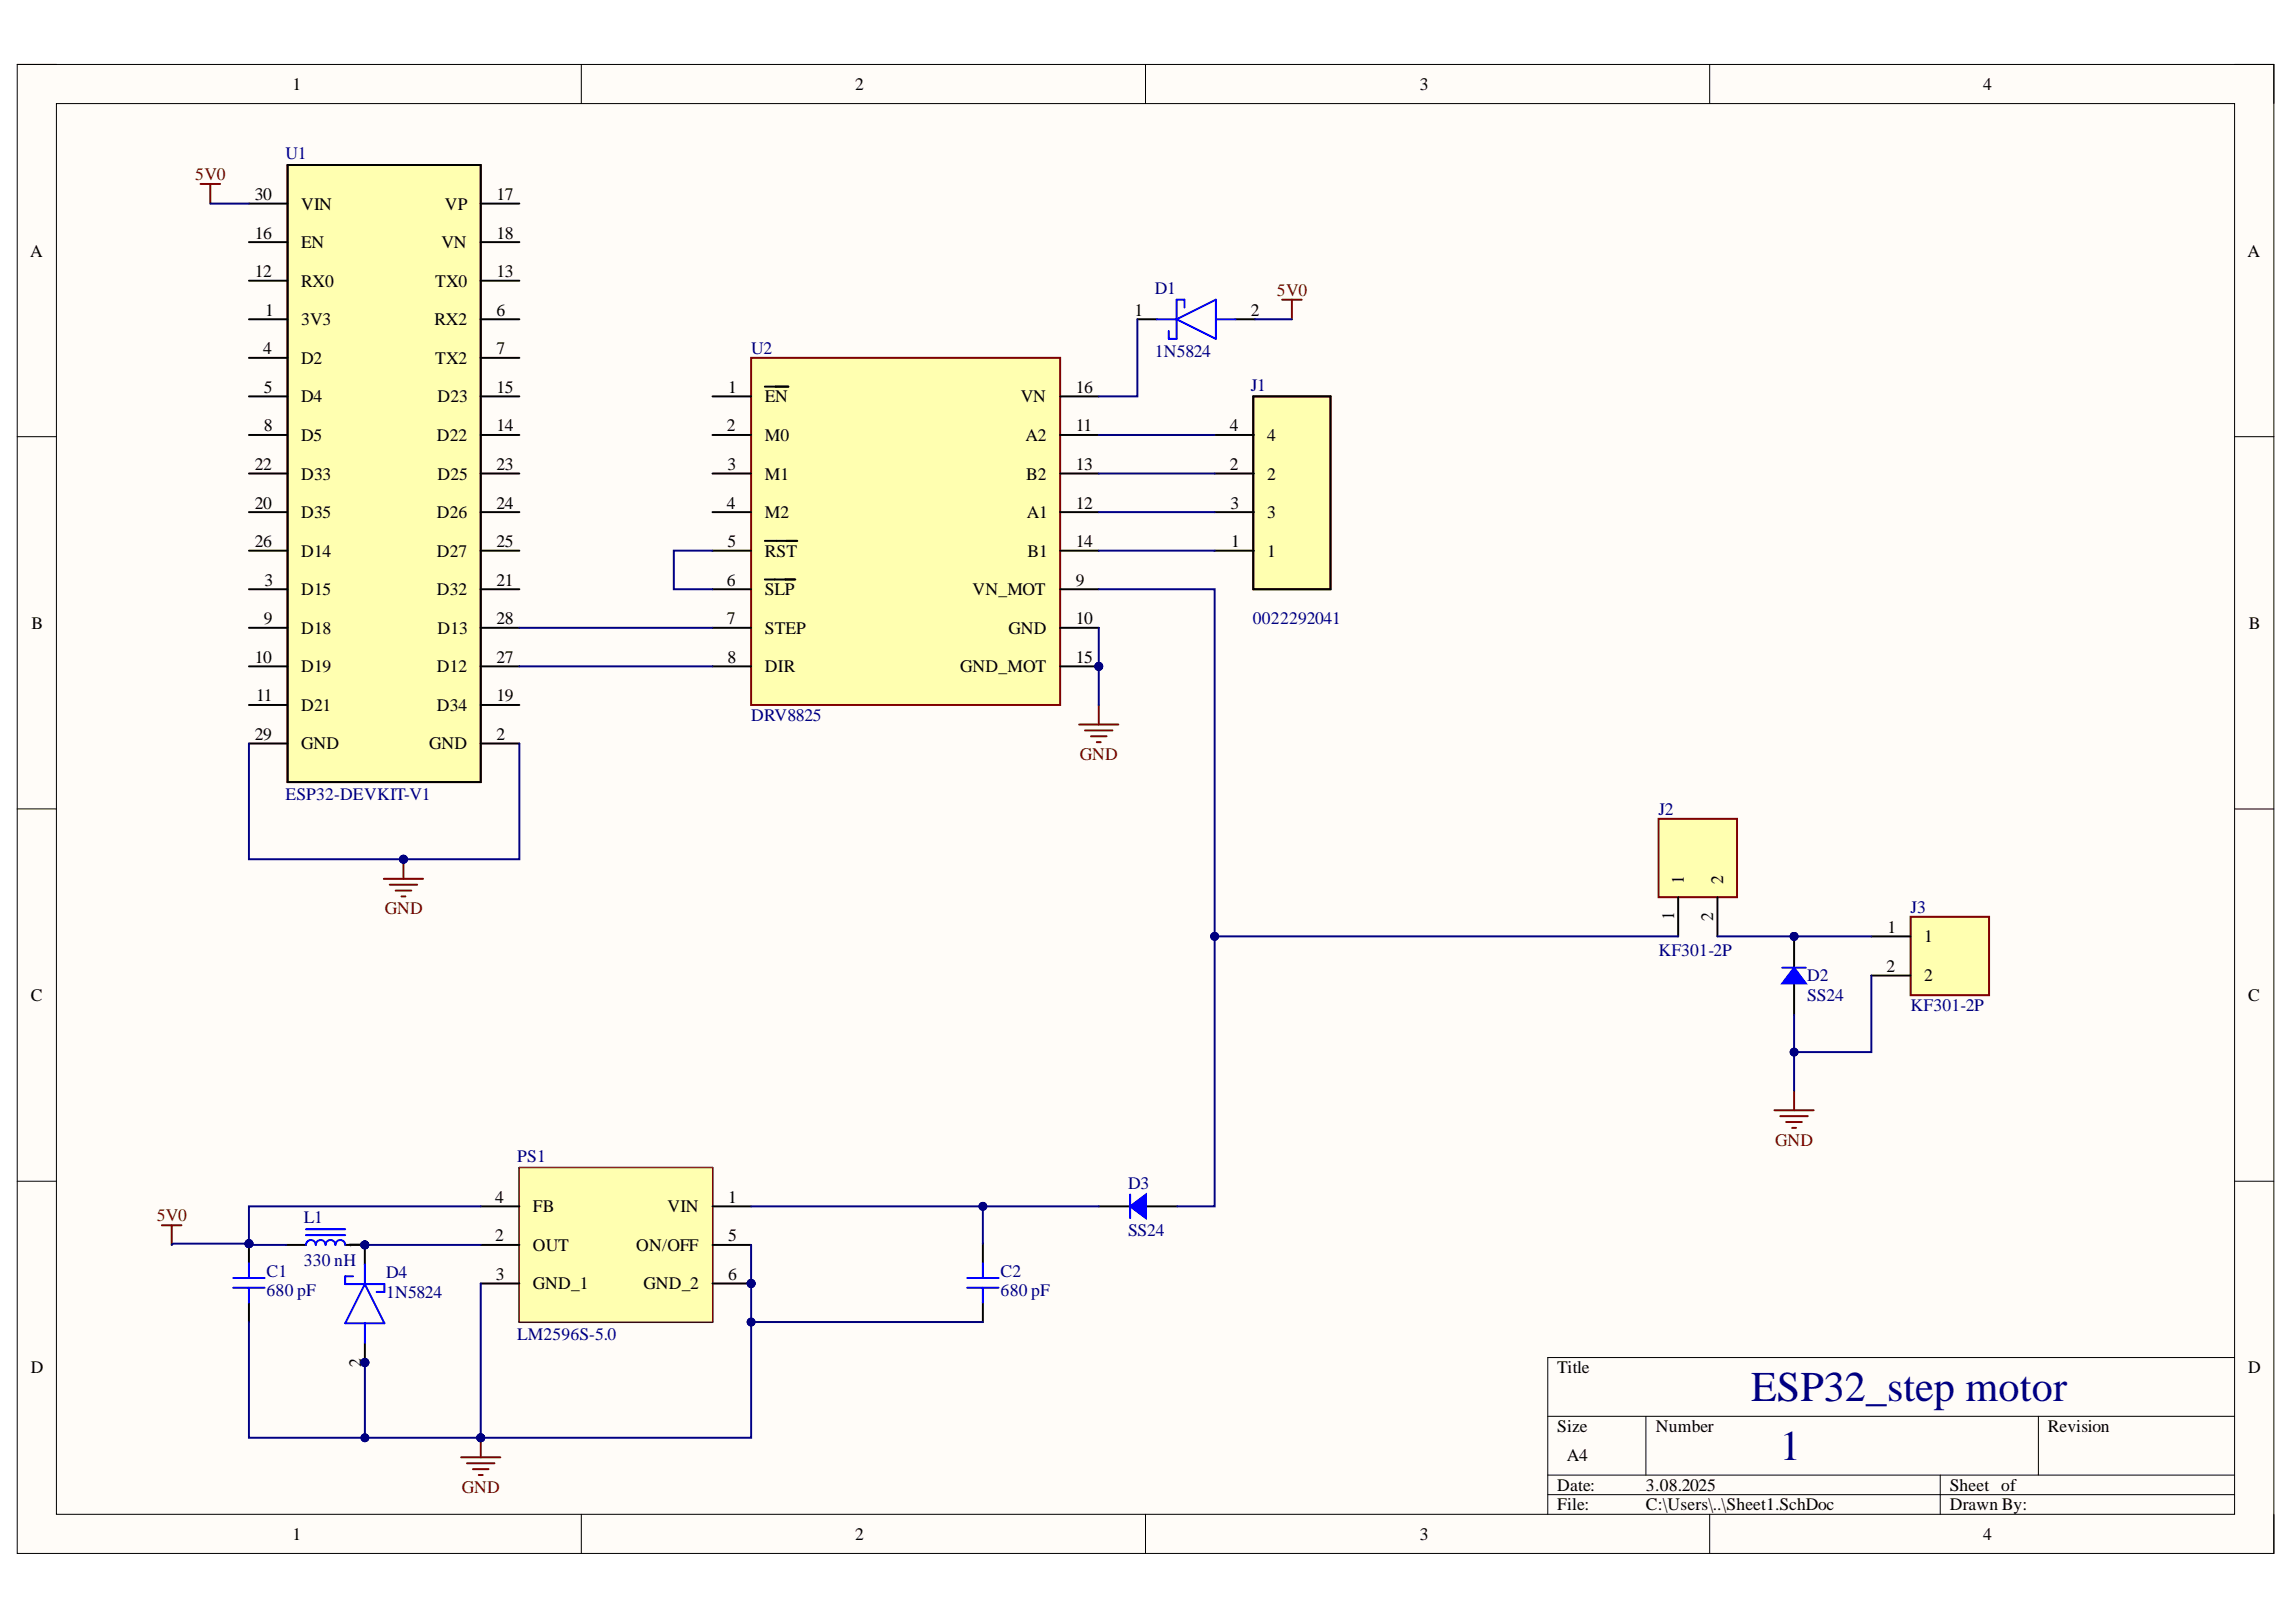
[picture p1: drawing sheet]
<svg xmlns="http://www.w3.org/2000/svg" width="297mm" height="210mm" viewBox="0 0 297 210" stroke-linecap="round" stroke-linejoin="round" font-family="sans-serif">
<defs><g id="words">
<g font-size="5.5" fill="#000080">
<text x="226.6" y="181.4">ESP32_step motor</text>
<text x="230.3" y="188.9">1</text>
</g>
<g font-size="2.3">
<text x="37.9" y="11.6">1</text>
<text x="110.6" y="11.6">2</text>
<text x="183.7" y="11.6">3</text>
<text x="256.5" y="11.6">4</text>
<text x="33" y="25.9">30</text>
<text x="39" y="27.2">VIN</text>
<text x="57.5" y="27.2">VP</text>
<text x="64.2" y="25.9">17</text>
<text x="3.9" y="33.2">A</text>
<text x="33" y="30.9">16</text>
<text x="33" y="35.9">12</text>
<text x="39" y="32.2">EN</text>
<text x="57.1" y="32.2">VN</text>
<text x="64.2" y="30.9">18</text>
<text x="64.2" y="35.9">13</text>
<text x="290.8" y="33.2">A</text>
<text x="34.3" y="40.8">1</text>
<text x="39" y="37.1">RX0</text>
<text x="56.3" y="37.1">TX0</text>
<text x="64.2" y="40.8">6</text>
<text x="146.8" y="40.8">1</text>
<text x="161.8" y="40.8">2</text>
<text x="34.1" y="45.8">4</text>
<text x="39" y="47.1">D2</text>
<text x="39" y="42.1">3V3</text>
<text x="56.2" y="42.1">RX2</text>
<text x="56.3" y="47.1">TX2</text>
<text x="64.2" y="45.8">7</text>
<text x="34.1" y="50.8">5</text>
<text x="39" y="52.1">D4</text>
<text x="56.6" y="52.1">D23</text>
<text x="64.2" y="50.8">15</text>
<text x="94.2" y="50.8">1</text>
<text x="99" y="52.1">EN</text>
<text x="132.1" y="52.1">VN</text>
<text x="139.2" y="50.8">16</text>
<text x="34.1" y="55.8">8</text>
<text x="39" y="57">D5</text>
<text x="56.5" y="57">D22</text>
<text x="64.2" y="55.8">14</text>
<text x="94.1" y="55.8">2</text>
<text x="99" y="57">M0</text>
<text x="132.7" y="57">A2</text>
<text x="139.2" y="55.8">11</text>
<text x="159.1" y="55.8">4</text>
<text x="163.9" y="57">4</text>
<text x="33" y="60.8">22</text>
<text x="33" y="65.8">20</text>
<text x="39" y="62.1">D33</text>
<text x="56.6" y="62.1">D25</text>
<text x="64.2" y="60.8">23</text>
<text x="64.2" y="65.8">24</text>
<text x="94.1" y="65.8">4</text>
<text x="94.1" y="60.8">3</text>
<text x="99" y="62.1">M1</text>
<text x="132.8" y="62.1">B2</text>
<text x="139.2" y="65.8">12</text>
<text x="139.2" y="60.8">13</text>
<text x="159.1" y="60.8">2</text>
<text x="159.2" y="65.8">3</text>
<text x="163.9" y="62.1">2</text>
<text x="33" y="70.8">26</text>
<text x="39" y="67.1">D35</text>
<text x="56.5" y="67.1">D26</text>
<text x="64.2" y="70.8">25</text>
<text x="94.1" y="70.8">5</text>
<text x="99" y="67.1">M2</text>
<text x="132.8" y="67.1">A1</text>
<text x="139.2" y="70.8">14</text>
<text x="159.3" y="70.8">1</text>
<text x="163.9" y="67.1">3</text>
<text x="34.2" y="75.8">3</text>
<text x="39" y="72.1">D14</text>
<text x="39" y="77.1">D15</text>
<text x="56.5" y="72.1">D27</text>
<text x="56.5" y="77.1">D32</text>
<text x="64.2" y="75.8">21</text>
<text x="94.1" y="75.8">6</text>
<text x="99" y="72.1">RST</text>
<text x="99" y="77.1">SLP</text>
<text x="125.8" y="77.1">VN_MOT</text>
<text x="132.9" y="72.1">B1</text>
<text x="139.2" y="75.8">9</text>
<text x="163.9" y="72.1">1</text>
<text x="4.1" y="81.4">B</text>
<text x="34.1" y="80.8">9</text>
<text x="39" y="82">D18</text>
<text x="56.6" y="82">D13</text>
<text x="64.2" y="80.8">28</text>
<text x="94.1" y="80.8">7</text>
<text x="99" y="82">STEP</text>
<text x="130.5" y="82">GND</text>
<text x="139.2" y="80.8">10</text>
<text x="290.9" y="81.4">B</text>
<text x="33" y="85.7">10</text>
<text x="39" y="87">D19</text>
<text x="56.5" y="87">D12</text>
<text x="64.2" y="85.7">27</text>
<text x="94.1" y="85.7">8</text>
<text x="99" y="87">DIR</text>
<text x="124.2" y="87">GND_MOT</text>
<text x="139.2" y="85.7">15</text>
<text x="33" y="95.7">29</text>
<text x="33.1" y="90.7">11</text>
<text x="39" y="92">D21</text>
<text x="56.5" y="92">D34</text>
<text x="64.2" y="90.7">19</text>
<text x="64.2" y="95.7">2</text>
<text x="39" y="97">GND</text>
<text x="55.5" y="97">GND</text>
<text x="216.6" y="119" transform="rotate(-90 216.6 119)">1</text>
<text x="217.8" y="114.4" transform="rotate(-90 217.8 114.4)">1</text>
<text x="221.6" y="119.2" transform="rotate(-90 221.6 119.2)">2</text>
<text x="222.9" y="114.4" transform="rotate(-90 222.9 114.4)">2</text>
<text x="244" y="125.7">2</text>
<text x="244.2" y="120.7">1</text>
<text x="248.9" y="122">1</text>
<text x="4" y="129.5">C</text>
<text x="248.9" y="127">2</text>
<text x="290.9" y="129.5">C</text>
<text x="64.1" y="155.6">4</text>
<text x="94.2" y="155.6">1</text>
<text x="46.7" y="161.6" transform="rotate(-90 46.7 161.6)">1</text>
<text x="64.1" y="160.6">2</text>
<text x="69" y="156.9">FB</text>
<text x="69" y="161.9">OUT</text>
<text x="82.3" y="161.9">ON/OFF</text>
<text x="86.4" y="156.9">VIN</text>
<text x="94.2" y="160.6">5</text>
<text x="64.1" y="165.6">3</text>
<text x="69" y="166.8">GND_1</text>
<text x="83.2" y="166.8">GND_2</text>
<text x="94.2" y="165.6">6</text>
<text x="4" y="177.7">D</text>
<text x="46.7" y="176.9" transform="rotate(-90 46.7 176.9)">2</text>
<text x="201.5" y="177.7">Title</text>
<text x="290.9" y="177.7">D</text>
<text x="201.5" y="185.3">Size</text>
<text x="214.2" y="185.3">Number</text>
<text x="264.9" y="185.3">Revision</text>
<text x="202.7" y="189.1">A4</text>
<text x="201.5" y="192.9">Date:</text>
<text x="201.5" y="195.5">File:</text>
<text x="212.9" y="192.9">3.08.2025</text>
<text x="212.9" y="195.5">C:\Users\..\Sheet1.SchDoc</text>
<text x="252.2" y="192.9">Sheet of</text>
<text x="252.2" y="195.5">Drawn By:</text>
<text x="37.9" y="199.3">1</text>
<text x="110.6" y="199.3">2</text>
<text x="183.7" y="199.3">3</text>
<text x="256.5" y="199.3">4</text>
</g>
<g font-size="2.3" fill="#800000">
<text x="25.3" y="23.3">5V0</text>
<text x="165.2" y="38.3">5V0</text>
<text x="139.7" y="98.3">GND</text>
<text x="49.8" y="118.3">GND</text>
<text x="229.7" y="148.3">GND</text>
<text x="20.3" y="158.1">5V0</text>
<text x="59.7" y="193.2">GND</text>
</g>
<g font-size="2.3" fill="#000080">
<text x="36.9" y="20.6">U1</text>
<text x="149.4" y="38.1">D1</text>
<text x="97.2" y="45.8">U2</text>
<text x="149.4" y="46.2">1N5824</text>
<text x="161.8" y="50.6">J1</text>
<text x="162.1" y="80.8">0022292041</text>
<text x="97.2" y="93.3">DRV8825</text>
<text x="36.9" y="103.6">ESP32-DEVKIT-V1</text>
<text x="214.6" y="105.5">J2</text>
<text x="247.2" y="118.2">J3</text>
<text x="214.6" y="123.7">KF301-2P</text>
<text x="233.8" y="127">D2</text>
<text x="233.8" y="129.5">SS24</text>
<text x="247.2" y="130.8">KF301-2P</text>
<text x="66.9" y="150.4">PS1</text>
<text x="145.9" y="153.9">D3</text>
<text x="39.3" y="158.3">L1</text>
<text x="145.9" y="159.9">SS24</text>
<text x="34.5" y="167.8">680 pF</text>
<text x="34.5" y="165.2">C1</text>
<text x="39.3" y="163.9">330 nH</text>
<text x="49.9" y="165.4">D4</text>
<text x="49.9" y="167.9">1N5824</text>
<text x="129.5" y="167.8">680 pF</text>
<text x="129.5" y="165.2">C2</text>
<text x="66.9" y="173.4">LM2596S-5.0</text>
</g>
</g></defs>
<path d="M2.2 8.3h292v192.7h-292z" fill-rule="evenodd" fill="#fffcf8"/>
<path d="M2.2 8.3h292v192.7h-292z" fill="none" stroke="#000" stroke-width=".13"/>
<path d="M7.3 13.4h281.8v182.6h-281.8z" fill-rule="evenodd" fill="#fffcf8"/>
<g fill="none" stroke="#000" stroke-width=".13">
<path d="M2.2 8.3h5.1M7.3 13.4h281.8v182.6h-281.8zM75.2 8.3v5.1M148.2 8.3v5.1M221.2 8.3v5.1M289.1 8.3h5.1v5.1M2.2 56.5h5.1M289.1 56.5h5.1M2.2 104.7h5.1M289.1 104.7h5.1M2.2 152.9h5.1M289.1 152.9h5.1"/>
<path d="M289.1 175.7h-88.9v20.3M75.2 196v5M148.2 196v5M200.2 183.3h88.9M200.2 190.9h88.9M200.2 193.4h88.9M212.9 183.3v7.6M221.2 196v5M251 190.9v5.1M263.7 183.3v7.6M294.2 196v5"/>
</g>
<circle cx="142.1" cy="86.2" r=".51" fill="#000080"/>
<circle cx="142.1" cy="86.2" r=".51" fill="none" stroke="#000080" stroke-width=".13"/>
<path d="M97.2 46.3h40v44.9h-40z" fill-rule="evenodd" fill="#ffffb0"/>
<path d="M97.2 46.3h40v44.9h-40z" fill="none" stroke="#800000" stroke-width=".25"/>
<g fill="none" stroke="#000" stroke-width=".25">
<path d="M92.2 51.3h5M92.2 56.3h5M98.9 50h3.1M137.2 51.3h4.9M137.2 56.3h4.9M92.2 71.3h5M92.2 76.3h5M92.2 61.3h5M92.2 66.3h5M98.9 70h4.3M98.9 75h4M137.2 71.3h4.9"/>
<path d="M137.2 61.3h4.9M137.2 66.3h4.9M92.2 81.2h5M92.2 86.2h5M137.2 81.2h4.9M137.2 86.2h4.9"/>
</g>
<circle cx="142.1" cy="86.2" r=".51" fill="#000080"/>
<circle cx="142.1" cy="86.2" r=".51" fill="none" stroke="#000080" stroke-width=".13"/>
<path d="M137.2 76.3h4.9" fill="none" stroke="#000" stroke-width=".25"/>
<circle cx="97.2" cy="166.1" r=".51" fill="#000080"/>
<circle cx="97.2" cy="166.1" r=".51" fill="none" stroke="#000080" stroke-width=".13"/>
<path d="M67.2 151.1h25v20h-25z" fill="none" stroke="#000" stroke-width=".25"/>
<path d="M67.2 151.1h25v20h-25z" fill-rule="evenodd" fill="#ffffb0"/>
<path d="M67.2 151.1h25v20h-25z" fill="none" stroke="#800000" stroke-width=".13"/>
<path d="M62.2 156.1h5M92.2 156.1h5M62.2 161.1h5M62.2 166.1h5M92.2 161.1h5M92.2 166.1h5" fill="none" stroke="#000" stroke-width=".25"/>
<circle cx="97.2" cy="166.1" r=".51" fill="#000080"/>
<circle cx="97.2" cy="166.1" r=".51" fill="none" stroke="#000080" stroke-width=".13"/>
<path d="M59.7 188.6h5M60.4 189.4h3.6M61.2 190.1h2M61.9 190.9h.5M62.2 186.1v2.5" fill="none" stroke="#800000" stroke-width=".25"/>
<circle cx="62.2" cy="186.1" r=".51" fill="#000080"/>
<circle cx="62.2" cy="186.1" r=".51" fill="none" stroke="#000080" stroke-width=".13"/>
<path d="M142.1 156.1h4.1M148.2 156.1h4.1M127.2 160.9v2.6M127.2 168.5v2.6" fill="none" stroke="#000" stroke-width=".25"/>
<path d="M146.2 154.6v3M125.1 165.4h4.1M125.1 166.6h4.1M127.2 163.5v1.9M127.2 166.6v1.9" fill="none" stroke="#00f" stroke-width=".25"/>
<path d="M146.2 156.1l2-1.5v3z" fill="#00f"/>
<path d="M146.2 156.1l2-1.5v3z" fill="none" stroke="#00f" stroke-width=".25"/>
<circle cx="47.2" cy="161.1" r=".51" fill="#000080"/>
<circle cx="47.2" cy="161.1" r=".51" fill="none" stroke="#000080" stroke-width=".13"/>
<circle cx="47.2" cy="176.3" r=".51" fill="#000080"/>
<circle cx="47.2" cy="176.3" r=".51" fill="none" stroke="#000080" stroke-width=".13"/>
<path d="M47.2 161.1v2.5" fill="none" stroke="#000" stroke-width=".25"/>
<circle cx="47.2" cy="161.1" r=".51" fill="#000080"/>
<circle cx="47.2" cy="161.1" r=".51" fill="none" stroke="#000080" stroke-width=".13"/>
<path d="M47.2 173.8v2.5" fill="none" stroke="#000" stroke-width=".25"/>
<circle cx="47.2" cy="176.3" r=".51" fill="#000080"/>
<circle cx="47.2" cy="176.3" r=".51" fill="none" stroke="#000080" stroke-width=".13"/>
<path d="M45.7 165.2h-1v1h5v1h-1M47.2 166.2l2.5 5h-5zM47.2 163.6v2.6M47.2 171.2v2.6" fill="none" stroke="#00f" stroke-width=".25"/>
<circle cx="47.2" cy="161.1" r=".51" fill="#000080"/>
<circle cx="47.2" cy="161.1" r=".51" fill="none" stroke="#000080" stroke-width=".13"/>
<path d="M44.7 161.1h2.5" fill="none" stroke="#000" stroke-width=".25"/>
<circle cx="47.2" cy="161.1" r=".51" fill="#000080"/>
<circle cx="47.2" cy="161.1" r=".51" fill="none" stroke="#000080" stroke-width=".13"/>
<path d="M37 161.1h2.6" fill="none" stroke="#000" stroke-width=".25"/>
<path d="M39.6 159.8h5.1M39.6 159.1h5.1M39.6 161.1a.63 .63 0 0 1 .6-.6 .63 .63 0 0 1 .7 .6 .63 .63 0 0 1 .6-.6 .63 .63 0 0 1 .6 .6 .64 .64 0 0 1 .7-.6 .64 .64 0 0 1 .6 .6 .63 .63 0 0 1 .6-.6 .63 .63 0 0 1 .7 .6" fill="none" stroke="#00f" stroke-width=".25"/>
<circle cx="32.2" cy="160.9" r=".51" fill="#000080"/>
<circle cx="32.2" cy="160.9" r=".51" fill="none" stroke="#000080" stroke-width=".13"/>
<path d="M32.2 160.9v2.6M32.2 168.5v2.6" fill="none" stroke="#000" stroke-width=".25"/>
<circle cx="32.2" cy="160.9" r=".51" fill="#000080"/>
<circle cx="32.2" cy="160.9" r=".51" fill="none" stroke="#000080" stroke-width=".13"/>
<path d="M153.2 39.8v-1h-1v5.1h-1v-1.1M149.7 41.3h2.5M152.2 41.3l5.1-2.5v5.1zM157.3 41.3h2.5M30.2 165.4h4M30.2 166.6h4M32.2 163.5v1.9M32.2 166.6v1.9" fill="none" stroke="#00f" stroke-width=".25"/>
<path d="M147.1 41.3h2.6M159.8 41.3h2.6" fill="none" stroke="#000" stroke-width=".25"/>
<path d="M162.1 51.3h10v25h-10z" fill-rule="evenodd" fill="#ffffb0"/>
<path d="M162.1 51.3h10v25h-10z" fill="none" stroke="#800000" stroke-width=".25"/>
<path d="M157.1 56.3h5.1M162.1 51.3h10v25h-10zM157.1 71.3h5.1M157.1 61.3h5.1M157.1 66.3h5.1" fill="none" stroke="#000" stroke-width=".25"/>
<path d="M247.2 118.6h10.1v10.2h-10.1z" fill-rule="evenodd" fill="#ffffb0"/>
<path d="M247.2 118.6h10.1v10.2h-10.1zM229.6 143.7h5M230.3 144.4h3.6M231.1 145.2h2M231.9 146h.5M232.1 141.1v2.6" fill="none" stroke="#800000" stroke-width=".25"/>
<path d="M242.1 121.2h5.1M242.1 126.2h5.1" fill="none" stroke="#000" stroke-width=".25"/>
<circle cx="232.1" cy="121.2" r=".51" fill="#000080"/>
<circle cx="232.1" cy="121.2" r=".51" fill="none" stroke="#000080" stroke-width=".13"/>
<path d="M232.1 121.2v4" fill="none" stroke="#000" stroke-width=".25"/>
<circle cx="232.1" cy="121.2" r=".51" fill="#000080"/>
<circle cx="232.1" cy="121.2" r=".51" fill="none" stroke="#000080" stroke-width=".13"/>
<path d="M232.1 127.3v4" fill="none" stroke="#000" stroke-width=".25"/>
<path d="M230.6 125.2h3" fill="none" stroke="#00f" stroke-width=".25"/>
<path d="M232.1 125.2l1.5 2.1h-3z" fill="#00f"/>
<path d="M232.1 125.2l1.5 2.1h-3z" fill="none" stroke="#00f" stroke-width=".25"/>
<path d="M214.6 106h10.1v10.1h-10.1z" fill-rule="evenodd" fill="#ffffb0"/>
<path d="M49.7 113.7h5M50.4 114.5h3.6M51.2 115.3h2M51.9 116h.5M52.2 111.2v2.5M214.6 106h10.1v10.1h-10.1z" fill="none" stroke="#800000" stroke-width=".25"/>
<path d="M217.1 116.1v5.1M222.2 116.1v5.1" fill="none" stroke="#000" stroke-width=".25"/>
<circle cx="52.2" cy="111.2" r=".51" fill="#000080"/>
<circle cx="52.2" cy="111.2" r=".51" fill="none" stroke="#000080" stroke-width=".13"/>
<path d="M25.9 23.8h2.6M27.2 23.8v2.5M165.9 38.8h2.5M167.1 38.8v2.5M139.6 93.8h5.1M140.4 94.5h3.5M141.1 95.3h2.1M141.9 96h.5M142.1 91.2v2.6M20.9 158.6h2.6M22.2 158.6v2.5" fill="none" stroke="#800000" stroke-width=".25"/>
<path d="M37.2 21.4h25v79.8h-25z" fill-rule="evenodd" fill="#ffffb0"/>
<path d="M37.2 21.4h25v79.8h-25z" fill="none" stroke="#800000" stroke-width=".25"/>
<g fill="none" stroke="#000" stroke-width=".25">
<path d="M32.2 26.3h5M32.2 31.3h5M32.2 36.3h5M37.2 21.4h25v79.8h-25zM62.2 26.3h5M62.2 31.3h5M62.2 36.3h5M32.2 46.3h5M32.2 51.3h5M32.2 56.3h5M32.2 41.3h5M62.2 46.3h5"/>
<path d="M62.2 51.3h5M62.2 56.3h5M62.2 41.3h5M32.2 71.3h5M32.2 76.3h5M32.2 61.3h5M32.2 66.3h5M62.2 71.3h5M62.2 76.3h5M62.2 61.3h5M62.2 66.3h5M32.2 86.2h5"/>
<path d="M32.2 81.2h5M32.2 91.2h5M32.2 96.2h5M62.2 86.2h5M62.2 81.2h5M62.2 91.2h5M62.2 96.2h5"/>
</g>
<path d="M62.2 166.1v20" fill="none" stroke="#000080" stroke-width=".25"/>
<circle cx="62.2" cy="186.1" r=".51" fill="#000080"/>
<circle cx="62.2" cy="186.1" r=".51" fill="none" stroke="#000080" stroke-width=".13"/>
<path d="M97.2 161.1v5" fill="none" stroke="#000080" stroke-width=".25"/>
<circle cx="97.2" cy="166.1" r=".51" fill="#000080"/>
<circle cx="97.2" cy="166.1" r=".51" fill="none" stroke="#000080" stroke-width=".13"/>
<path d="M47.2 161.1h15" fill="none" stroke="#000080" stroke-width=".25"/>
<circle cx="47.2" cy="161.1" r=".51" fill="#000080"/>
<circle cx="47.2" cy="161.1" r=".51" fill="none" stroke="#000080" stroke-width=".13"/>
<path d="M62.2 156.1h-30v5h4.8" fill="none" stroke="#000080" stroke-width=".25"/>
<circle cx="32.2" cy="160.9" r=".51" fill="#000080"/>
<circle cx="32.2" cy="160.9" r=".51" fill="none" stroke="#000080" stroke-width=".13"/>
<path d="M147.1 41.3v10h-5M142.1 61.3h15M142.1 66.3h15M97.2 156.1h44.9" fill="none" stroke="#000080" stroke-width=".25"/>
<circle cx="127.2" cy="156.1" r=".51" fill="#000080"/>
<circle cx="127.2" cy="156.1" r=".51" fill="none" stroke="#000080" stroke-width=".13"/>
<path d="M127.2 156.1v4.8" fill="none" stroke="#000080" stroke-width=".25"/>
<circle cx="127.2" cy="156.1" r=".51" fill="#000080"/>
<circle cx="127.2" cy="156.1" r=".51" fill="none" stroke="#000080" stroke-width=".13"/>
<path d="M242.1 126.2v10h-10" fill="none" stroke="#000080" stroke-width=".25"/>
<circle cx="232.1" cy="136.2" r=".51" fill="#000080"/>
<circle cx="232.1" cy="136.2" r=".51" fill="none" stroke="#000080" stroke-width=".13"/>
<path d="M232.1 131.3v9.8" fill="none" stroke="#000080" stroke-width=".25"/>
<circle cx="232.1" cy="136.2" r=".51" fill="#000080"/>
<circle cx="232.1" cy="136.2" r=".51" fill="none" stroke="#000080" stroke-width=".13"/>
<path d="M32.2 96.2v15h20" fill="none" stroke="#000080" stroke-width=".25"/>
<circle cx="52.2" cy="111.2" r=".51" fill="#000080"/>
<circle cx="52.2" cy="111.2" r=".51" fill="none" stroke="#000080" stroke-width=".13"/>
<path d="M67.2 96.2v15h-15" fill="none" stroke="#000080" stroke-width=".25"/>
<circle cx="52.2" cy="111.2" r=".51" fill="#000080"/>
<circle cx="52.2" cy="111.2" r=".51" fill="none" stroke="#000080" stroke-width=".13"/>
<path d="M217.1 121.2h-60v34.9h-4.8" fill="none" stroke="#000080" stroke-width=".25"/>
<circle cx="157.1" cy="121.2" r=".51" fill="#000080"/>
<circle cx="157.1" cy="121.2" r=".51" fill="none" stroke="#000080" stroke-width=".13"/>
<path d="M142.1 81.2v10" fill="none" stroke="#000080" stroke-width=".25"/>
<circle cx="142.1" cy="86.2" r=".51" fill="#000080"/>
<circle cx="142.1" cy="86.2" r=".51" fill="none" stroke="#000080" stroke-width=".13"/>
<path d="M142.1 76.3h15v44.9" fill="none" stroke="#000080" stroke-width=".25"/>
<circle cx="157.1" cy="121.2" r=".51" fill="#000080"/>
<circle cx="157.1" cy="121.2" r=".51" fill="none" stroke="#000080" stroke-width=".13"/>
<path d="M27.2 26.3h5M162.4 41.3h4.7M32.2 160.9h-9.8l-.2 .2" fill="none" stroke="#000080" stroke-width=".25"/>
<circle cx="32.2" cy="160.9" r=".51" fill="#000080"/>
<circle cx="32.2" cy="160.9" r=".51" fill="none" stroke="#000080" stroke-width=".13"/>
<path d="M47.2 176.1v.2" fill="none" stroke="#000080" stroke-width=".25"/>
<circle cx="47.2" cy="176.3" r=".51" fill="#000080"/>
<circle cx="47.2" cy="176.3" r=".51" fill="none" stroke="#000080" stroke-width=".13"/>
<path d="M97.2 166.1v20h-35" fill="none" stroke="#000080" stroke-width=".25"/>
<circle cx="97.2" cy="166.1" r=".51" fill="#000080"/>
<circle cx="97.2" cy="166.1" r=".51" fill="none" stroke="#000080" stroke-width=".13"/>
<circle cx="97.2" cy="171.1" r=".51" fill="#000080"/>
<circle cx="97.2" cy="171.1" r=".51" fill="none" stroke="#000080" stroke-width=".13"/>
<circle cx="62.2" cy="186.1" r=".51" fill="#000080"/>
<circle cx="62.2" cy="186.1" r=".51" fill="none" stroke="#000080" stroke-width=".13"/>
<path d="M47.2 176.3v9.8h15" fill="none" stroke="#000080" stroke-width=".25"/>
<circle cx="62.2" cy="186.1" r=".51" fill="#000080"/>
<circle cx="62.2" cy="186.1" r=".51" fill="none" stroke="#000080" stroke-width=".13"/>
<circle cx="47.2" cy="186.1" r=".51" fill="#000080"/>
<circle cx="47.2" cy="186.1" r=".51" fill="none" stroke="#000080" stroke-width=".13"/>
<circle cx="47.2" cy="176.3" r=".51" fill="#000080"/>
<circle cx="47.2" cy="176.3" r=".51" fill="none" stroke="#000080" stroke-width=".13"/>
<path d="M32.2 171.1v15h15" fill="none" stroke="#000080" stroke-width=".25"/>
<circle cx="47.2" cy="186.1" r=".51" fill="#000080"/>
<circle cx="47.2" cy="186.1" r=".51" fill="none" stroke="#000080" stroke-width=".13"/>
<path d="M222.2 121.2h19.9" fill="none" stroke="#000080" stroke-width=".25"/>
<circle cx="232.1" cy="121.2" r=".51" fill="#000080"/>
<circle cx="232.1" cy="121.2" r=".51" fill="none" stroke="#000080" stroke-width=".13"/>
<path d="M97.2 171.1h30" fill="none" stroke="#000080" stroke-width=".25"/>
<circle cx="97.2" cy="171.1" r=".51" fill="#000080"/>
<circle cx="97.2" cy="171.1" r=".51" fill="none" stroke="#000080" stroke-width=".13"/>
<path d="M142.1 56.3h15M92.2 71.3h-5v5h5M142.1 71.3h15M67.2 81.2h25M67.2 86.2h25" fill="none" stroke="#000080" stroke-width=".25"/>
<use href="#words"/>
</svg>
